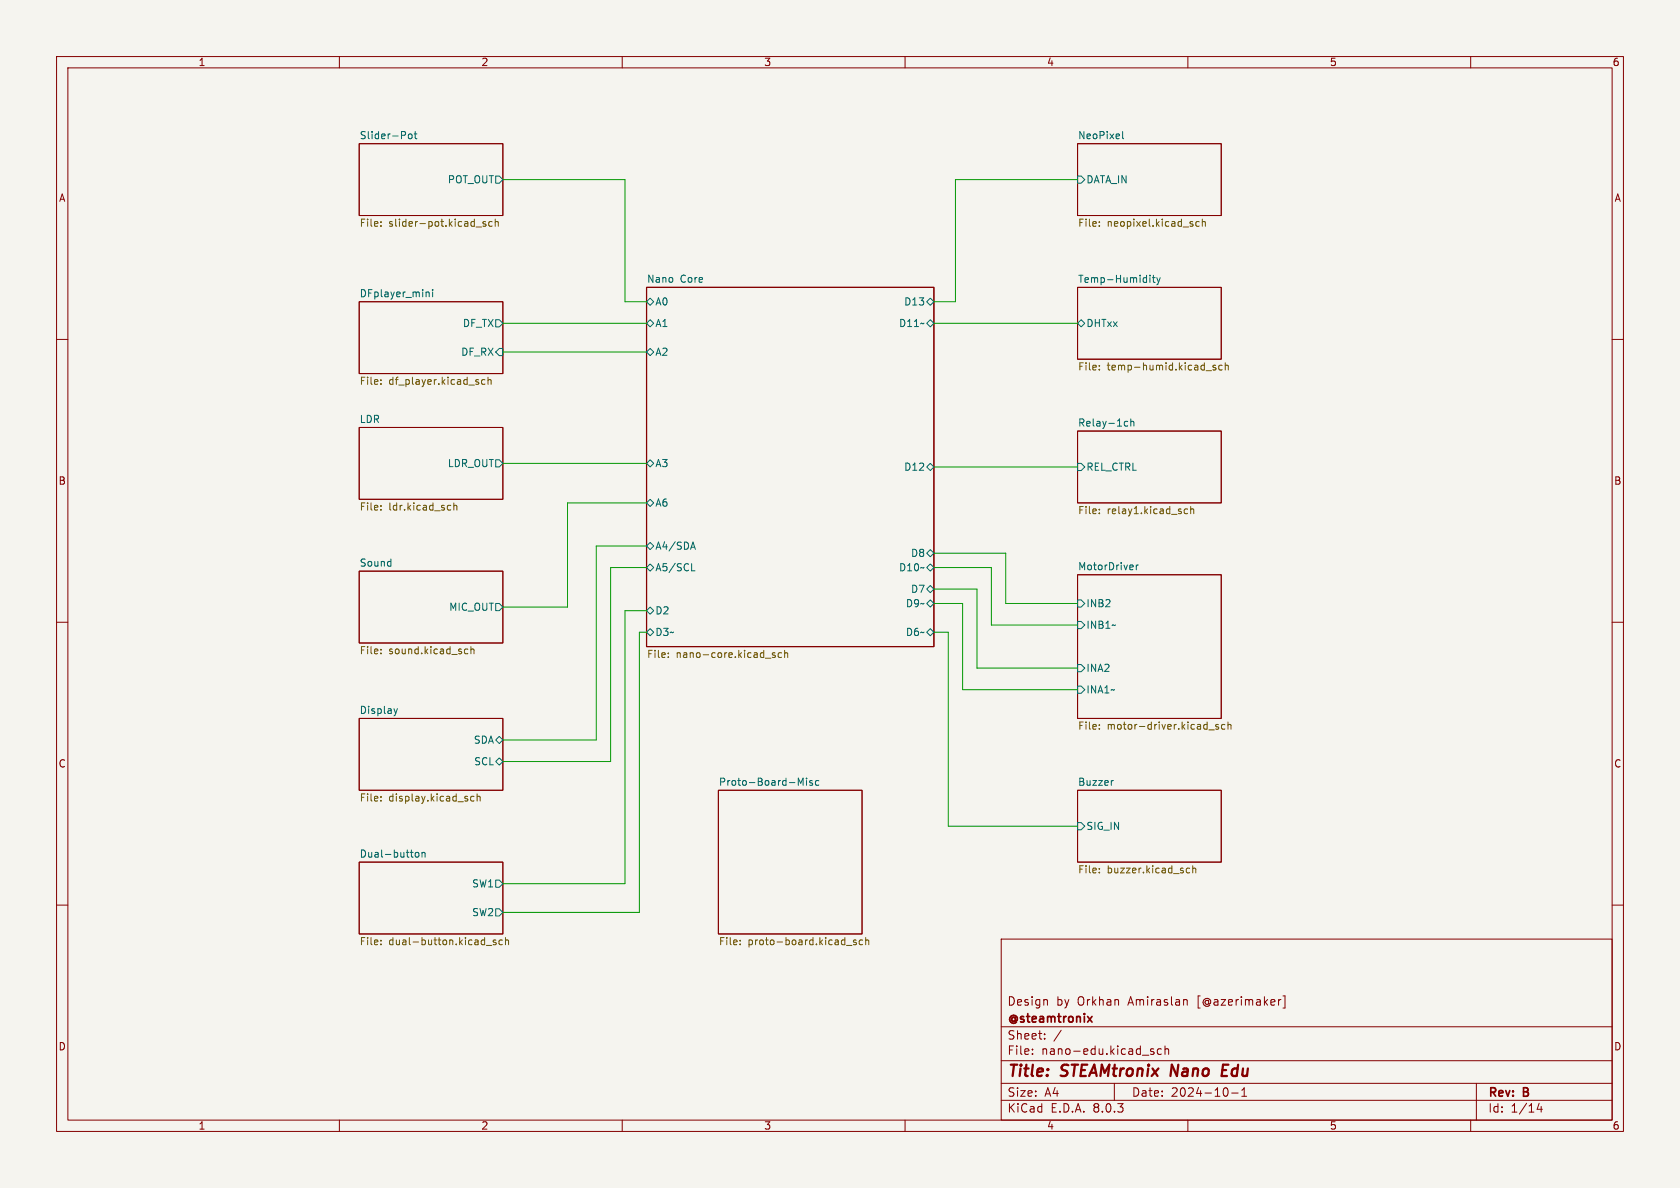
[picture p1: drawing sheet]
<svg xmlns="http://www.w3.org/2000/svg" width="297mm" height="210mm" viewBox="0 0 297 210" stroke-linecap="round" stroke-linejoin="round" font-family="sans-serif">
<defs><g id="words">
<g font-size="2.8" fill="#840000">
<text x="178" y="190.9">Title:</text>
<text x="187.7" y="190.9">STEAMtronix</text>
<text x="207.8" y="190.9">Nano</text>
<text x="217.6" y="190.9">Edu</text>
</g>
<g font-size="2.1" fill="#840000">
<text x="178" y="178">Design</text>
<text x="186.7" y="178">by</text>
<text x="190.5" y="178">Orkhan</text>
<text x="199.6" y="178">Amiraslan</text>
<text x="211.9" y="178">[@azerimaker]</text>
<text x="178" y="184">Sheet:</text>
<text x="178" y="181.2">@steamtronix</text>
<text x="178" y="186.7">File:</text>
<text x="184.1" y="186.7">nano-edu.kicad_sch</text>
<text x="178" y="196.9">KiCad</text>
<text x="178" y="194.1">Size:</text>
<text x="184.7" y="194.1">A4</text>
<text x="185.7" y="196.9">E.D.A.</text>
<text x="193.3" y="196.9">8.0.3</text>
<text x="200" y="194.1">Date:</text>
<text x="207" y="194.1">2024-10-1</text>
<text x="263" y="194.3">Rev:</text>
<text x="263" y="196.9">Id:</text>
<text x="267.1" y="196.9">1/14</text>
<text x="269.4" y="194.3">B</text>
</g>
<g font-size="1.8" fill="#840000">
<text x="35" y="11.9">1</text>
<text x="85" y="11.9">2</text>
<text x="135" y="11.9">3</text>
<text x="185" y="11.9">4</text>
<text x="235" y="11.9">5</text>
<text x="285" y="11.9">6</text>
<text x="10.3" y="35.9">A</text>
<text x="285.3" y="35.9">A</text>
<text x="10.3" y="85.9">B</text>
<text x="285.3" y="85.9">B</text>
<text x="10.3" y="135.9">C</text>
<text x="285.3" y="135.9">C</text>
<text x="10.3" y="185.9">D</text>
<text x="285.3" y="185.9">D</text>
<text x="35" y="199.9">1</text>
<text x="85" y="199.9">2</text>
<text x="135" y="199.9">3</text>
<text x="185" y="199.9">4</text>
<text x="235" y="199.9">5</text>
<text x="285" y="199.9">6</text>
</g>
<g font-size="1.8" fill="#006464">
<text x="63.5" y="24.7">Slider-Pot</text>
<text x="190.5" y="24.7">NeoPixel</text>
<text x="79.1" y="32.6">POT_OUT</text>
<text x="192" y="32.6">DATA_IN</text>
<text x="63.5" y="52.6">DFplayer_mini</text>
<text x="114.3" y="50.1">Nano</text>
<text x="120.2" y="50.1">Core</text>
<text x="190.5" y="50.1">Temp-Humidity</text>
<text x="81.7" y="58">DF_TX</text>
<text x="115.8" y="54.2">A0</text>
<text x="115.8" y="58">A1</text>
<text x="158.8" y="58">D11~</text>
<text x="159.7" y="54.2">D13</text>
<text x="192" y="58">DHTxx</text>
<text x="81.4" y="63.1">DF_RX</text>
<text x="115.8" y="63.1">A2</text>
<text x="63.5" y="74.9">LDR</text>
<text x="190.5" y="75.5">Relay-1ch</text>
<text x="79.1" y="82.8">LDR_OUT</text>
<text x="115.8" y="82.8">A3</text>
<text x="159.7" y="83.4">D12</text>
<text x="192" y="83.4">REL_CTRL</text>
<text x="115.8" y="89.8">A6</text>
<text x="63.5" y="100.3">Sound</text>
<text x="115.8" y="97.4">A4/SDA</text>
<text x="115.8" y="101.2">A5/SCL</text>
<text x="158.8" y="101.2">D10~</text>
<text x="161" y="98.7">D8</text>
<text x="190.5" y="100.9">MotorDriver</text>
<text x="160" y="107.5">D9~</text>
<text x="161" y="105">D7</text>
<text x="192" y="107.5">INB2</text>
<text x="79.3" y="108.2">MIC_OUT</text>
<text x="115.8" y="108.8">D2</text>
<text x="115.8" y="112.6">D3~</text>
<text x="160" y="112.6">D6~</text>
<text x="192" y="111.4">INB1~</text>
<text x="192" y="119">INA2</text>
<text x="192" y="122.8">INA1~</text>
<text x="63.5" y="126.3">Display</text>
<text x="83.7" y="131.7">SDA</text>
<text x="83.7" y="135.5">SCL</text>
<text x="127" y="139">Proto-Board-Misc</text>
<text x="190.5" y="139">Buzzer</text>
<text x="192" y="146.9">SIG_IN</text>
<text x="63.5" y="151.7">Dual-button</text>
<text x="83.4" y="157.1">SW1</text>
<text x="83.4" y="162.2">SW2</text>
</g>
<g font-size="1.8" fill="#725600">
<text x="63.5" y="40.4">File:</text>
<text x="68.7" y="40.4">slider-pot.kicad_sch</text>
<text x="190.5" y="40.4">File:</text>
<text x="195.7" y="40.4">neopixel.kicad_sch</text>
<text x="190.5" y="65.8">File:</text>
<text x="195.7" y="65.8">temp-humid.kicad_sch</text>
<text x="63.5" y="68.4">File:</text>
<text x="68.7" y="68.4">df_player.kicad_sch</text>
<text x="63.5" y="90.6">File:</text>
<text x="68.7" y="90.6">ldr.kicad_sch</text>
<text x="190.5" y="91.2">File:</text>
<text x="195.7" y="91.2">relay1.kicad_sch</text>
<text x="63.5" y="116">File:</text>
<text x="68.7" y="116">sound.kicad_sch</text>
<text x="114.3" y="116.6">File:</text>
<text x="119.5" y="116.6">nano-core.kicad_sch</text>
<text x="190.5" y="129.3">File:</text>
<text x="195.7" y="129.3">motor-driver.kicad_sch</text>
<text x="63.5" y="142">File:</text>
<text x="68.7" y="142">display.kicad_sch</text>
<text x="190.5" y="154.7">File:</text>
<text x="195.7" y="154.7">buzzer.kicad_sch</text>
<text x="63.5" y="167.4">File:</text>
<text x="68.7" y="167.4">dual-button.kicad_sch</text>
<text x="127" y="167.4">File:</text>
<text x="132.2" y="167.4">proto-board.kicad_sch</text>
</g>
</g></defs>
<path d="M0 0h297v210h-297z" fill="#f5f4ef" stroke="#f5f4ef" stroke-width=".18"/>
<g fill="none" stroke="#840000" stroke-width=".18">
<path d="M10 10h277v190h-277zM12 12h273v186h-273zM60 10v2M110 10v2M160 10v2M210 10v2M260 10v2M63.5 25.4h25.4v12.7h-25.4zM190.5 25.4h25.4v12.7h-25.4zM10 60h2M63.5 53.3h25.4v12.7h-25.4zM190.5 50.8h25.4v12.7h-25.4z"/>
<path d="M285 60h2M63.5 75.6h25.4v12.7h-25.4zM190.5 76.2h25.4v12.7h-25.4zM10 110h2M63.5 101h25.4v12.7h-25.4zM190.5 101.6h25.4v25.4h-25.4zM285 110h2M63.5 127h25.4v12.7h-25.4zM127 139.7h25.4v25.4h-25.4zM190.5 139.7h25.4v12.7h-25.4zM10 160h2M63.5 152.4h25.4v12.7h-25.4z"/>
<path d="M285 160h2M177 166h108v32h-108zM185 176.7l.2 .2v.8M209.5 176.7h.2l.2 .2v.8M226.5 176.7l-.4 .1M226.8 176.1h.4v2.1h-.4M60 198v2M110 198v2M160 198v2M177 194.5h108M177 191.5h108M177 187.5h108"/>
<path d="M177 181.5h108M182.5 186.3v.1M182.5 185.5v.1M184.7 183.6v.1M184.7 182.8v.1M187.6 182.1l-1.3 2M197 191.5v3M204 185.5l-.4-.1-.2 .2 .1 .2 .5 .2v.3h-.6M205.3 185.5l-.4-.1-.3 .3v.4l.1 .2h.6M206 185.5l.2-.1 .3 .1 .1 .9M206 184.9v1.5M210 198v2"/>
<path d="M216.7 192.3a.94 .94 0 0 1 0 1.5M217.7 193.2h1.2M219.5 193.8h.9M219.5 192.7l.5-.4v1.5M260 198v2M261 191.5v6.5M272.1 195l-.4 1.1h1M272.5 195.6v1"/>
</g>
<path d="M207.2 188.2l-.3 2M216.1 189.2h.7M217.2 188.2h-1l-.2 2h.9" fill="none" stroke="#840000" stroke-width=".4"/>
<path d="M192.3 179.7l.8 1M193.1 179.7l-.8 1" fill="none" stroke="#840000" stroke-width=".3"/>
<path d="M114.3 50.8h50.8v63.5h-50.8z" fill="none" stroke="#840000" stroke-width=".2"/>
<g fill="none" stroke="#006464" stroke-width=".18">
<path d="M72.3 23.7h.3l.3 .2v.4l-.3 .2h-.3l-.1-.2zM73.2 23.7h.5M73.4 23.3v1l.3 .2M87.6 31.1h.7l.6 .7-.6 .6h-.7zM190.5 31.1h.6l.7 .7-.7 .6h-.6zM198.5 23.3v1l.1 .2M75.4 51.7h.4l.1 .8M76.5 51.2v.1M76.5 51.6v.9M87.6 56.5h.7l.6 .7-.6 .6h-.7zM114.3 53.3l.6-.6 .7 .6-.7 .7zM114.3 57.2l.6-.7 .7 .7-.7 .6z"/>
<path d="M163.8 57.2l.7-.7 .6 .7-.6 .6zM163.8 53.3l.7-.6 .6 .6-.6 .7zM190.5 57.2l.6-.7 .7 .7-.7 .6zM203.3 48.7v.1M203.3 49.1v.8M203.7 49.1h.5M203.9 48.7v1l.3 .2M204.5 49.1l.3 .8M204.8 49.9l-.3 .4M205.1 49.1l-.3 .8M87.6 62.2l.7-.6h.6v1.3h-.6zM114.3 62.2l.6-.6 .7 .6-.7 .7z"/>
<path d="M198.9 75.3h.5M198.9 74.5h.5M199.9 74.6l.2-.1h.3l.1 .8M199.9 74.1v1.2M87.6 81.3h.7l.6 .6-.6 .7h-.7zM114.3 96.5l.6-.6 .7 .6-.7 .7zM114.3 81.9l.6-.6 .7 .6-.7 .7zM114.3 88.9l.6-.6 .7 .6-.7 .6zM122.2 96.7h.6M122.5 95.8l.4 1.3M163.8 97.8l.7-.6 .6 .6-.6 .6zM163.8 82.6l.7-.7 .6 .7-.6 .6z"/>
<path d="M164.5 99.7l.6 .6-.6 .7-.7-.7zM190.5 81.9h.6l.7 .7-.7 .6h-.6zM200.9 99.9v.8M201.2 99.9l-.3 .2M87.6 106.7h.7l.6 .6-.6 .7h-.7zM114.3 100.3l.6-.6 .7 .6-.7 .7zM114.3 108l.6-.7 .7 .7-.7 .6zM114.3 111.8l.6-.7 .7 .7-.7 .6zM122.3 100.9h.6M163.8 106.7l.7-.7 .6 .7-.6 .6zM163.8 104.1l.7-.6 .6 .6-.6 .7zM164.5 111.1l.6 .7-.6 .6-.7-.6z"/>
<path d="M190.5 109.9h.6l.7 .6-.7 .6h-.6zM190.5 106h.6l.7 .7-.7 .6h-.6zM190.5 117.5h.6l.7 .6-.7 .6h-.6zM69.6 125.3l.4 .8M70 126.1l-.2 .3M70.3 125.3l-.3 .8M87.6 134.6l.7-.6 .6 .6-.6 .7zM88.3 130.2l.6 .6-.6 .6-.7-.6zM141.1 137.6l.5 .9 .4-.9v1.2M142.6 137.6v.1M142.6 138v.8M143.6 138h-.3l-.2 .2 .1 .1 .4 .2v.3h-.5"/>
<path d="M144.8 138h-.4l-.2 .2 .1 .6h.5M190.5 121.3h.6l.7 .6-.7 .7h-.6zM196.8 138h-.2M73.5 150.7h.3l.3 .2v.4l-.3 .2h-.3l-.1-.2zM74.6 150.8l.2-.1h.3l.1 .8M74.6 150.7v.8M87.6 155.6h.7l.6 .6-.6 .6h-.7zM190.5 145.4h.6l.7 .7-.7 .6h-.6zM87.6 160.7h.7l.6 .6-.6 .6h-.7z"/>
</g>
<g fill="none" stroke="#725600" stroke-width=".18">
<path d="M67.3 39.2v.1M67.3 39.9v.1M85.9 39.2h-.3l-.2 .1v.2l.5 .1v.3h-.5M87 39.2h-.4l-.2 .2 .1 .5h.5M87.5 39.3l.2-.1h.3l.1 .8M87.5 38.7v1.3M194.3 39.2v.1M194.3 39.9v.1M212 39.2h-.4l-.2 .2 .1 .5h.5M212.6 39.3l.1-.1h.3l.1 .8M212.6 38.7v1.3M84.2 40.1h.9"/>
<path d="M67.3 67.8v.1M67.3 67.2v.1M85.7 67.2l-.3-.1-.3 .2 .2 .6h.4M86.3 67.2l.2-.1 .3 .1v.7M86.3 66.7v1.2M194.3 64.6v.1M194.3 65.3v.1M213.2 65.5h1M214.9 64.6h-.3l-.2 .1 .1 .2 .4 .1v.3h-.5M216.1 64.6h-.4l-.2 .2 .1 .5h.5M216.6 64.7l.2-.1h.3v.8M216.6 64.1v1.3"/>
<path d="M67.3 89.4v.1M67.3 90.1v.1M79.3 89.3l.4 .1M79.7 90.1l-.4 .1M80.2 89.4l.2-.1 .3 .1 .1 .8M80.2 88.9v1.3M194.3 90v.1M194.3 90.7v.1M209.3 90.6l.3 .2 .4-.1M210 90h-.4l-.3 .2M210.5 90.1l.2-.1h.3v.8M210.5 89.5v1.3"/>
<path d="M67.3 114.8v.1M67.3 115.5v.1M82.3 114.7l.4 .1M82.7 115.5l-.4 .1M83.3 114.8l.1-.1 .3 .1 .1 .8M83.3 114.3v1.3M118.1 115.4v.2M118.1 116.1v.1M137 115.4h-.3l-.2 .2 .1 .1 .4 .2v.3h-.5M138.2 115.4h-.4l-.2 .2 .1 .6h.5M138.7 115.5l.2-.1h.3l.1 .8M138.7 115v1.2"/>
<path d="M194.3 128.1v.1M194.3 128.8v.1M213.7 129h1M215.4 128.1h-.3l-.2 .1 .1 .2 .4 .1v.3h-.5M216.5 128.1h-.3l-.3 .2 .2 .5h.4M217.1 128.2l.2-.1h.3v.8M217.1 127.6v1.3M67.3 140.8v.1M67.3 141.5v.1M83.8 140.8h-.4l-.2 .2 .1 .5h.5M84.3 140.9l.2-.1h.3l.1 .8M84.3 140.3v1.3"/>
<path d="M194.3 154.2v.1M194.3 153.5v.1M209.8 154.2h.5M209.8 153.5h.5M210.9 153.6l.1-.1h.3l.1 .8M210.9 153v1.3M67.3 166.2v.1M67.3 166.9v.1M86 167.1h.9M87.7 166.2h-.3l-.2 .1v.2l.5 .1v.3h-.5M88.8 166.2h-.3l-.3 .2 .1 .5h.5M89.4 166.3l.1-.1h.3l.1 .8"/>
<path d="M89.4 165.7v1.3M130.8 166.9v.1M130.8 166.2v.1M149.7 167.1h.9M151.4 166.2h-.4l-.1 .1v.2l.5 .1v.3h-.5M152.5 166.2h-.4l-.2 .2 .1 .5h.5M153 166.3l.2-.1h.3l.1 .8M153 165.7v1.3"/>
</g>
<g fill="none" stroke="#009600" stroke-width=".18">
<path d="M88.9 31.8h21.6v21.5h3.8M190.5 31.8h-21.6v21.5h-3.8M88.9 57.2h25.4M165.1 57.2h25.4M88.9 62.2h25.4M88.9 81.9h25.4M114.3 88.9h-14v18.4h-11.4M114.3 96.5h-8.9v34.3h-16.5M165.1 97.8h12.7v8.9h12.7M165.1 82.6h25.4M114.3 100.3h-6.4v34.3h-19M114.3 108h-3.8v48.2h-21.6"/>
<path d="M114.3 111.8h-1.3v49.5h-24.1M165.1 106.7h5.1v15.2h20.3M165.1 104.1h7.6v14h17.8M165.1 100.3h10.2v10.2h15.2M165.1 111.8h2.5v34.3h22.9"/>
</g>
<use href="#words"/>
</svg>
